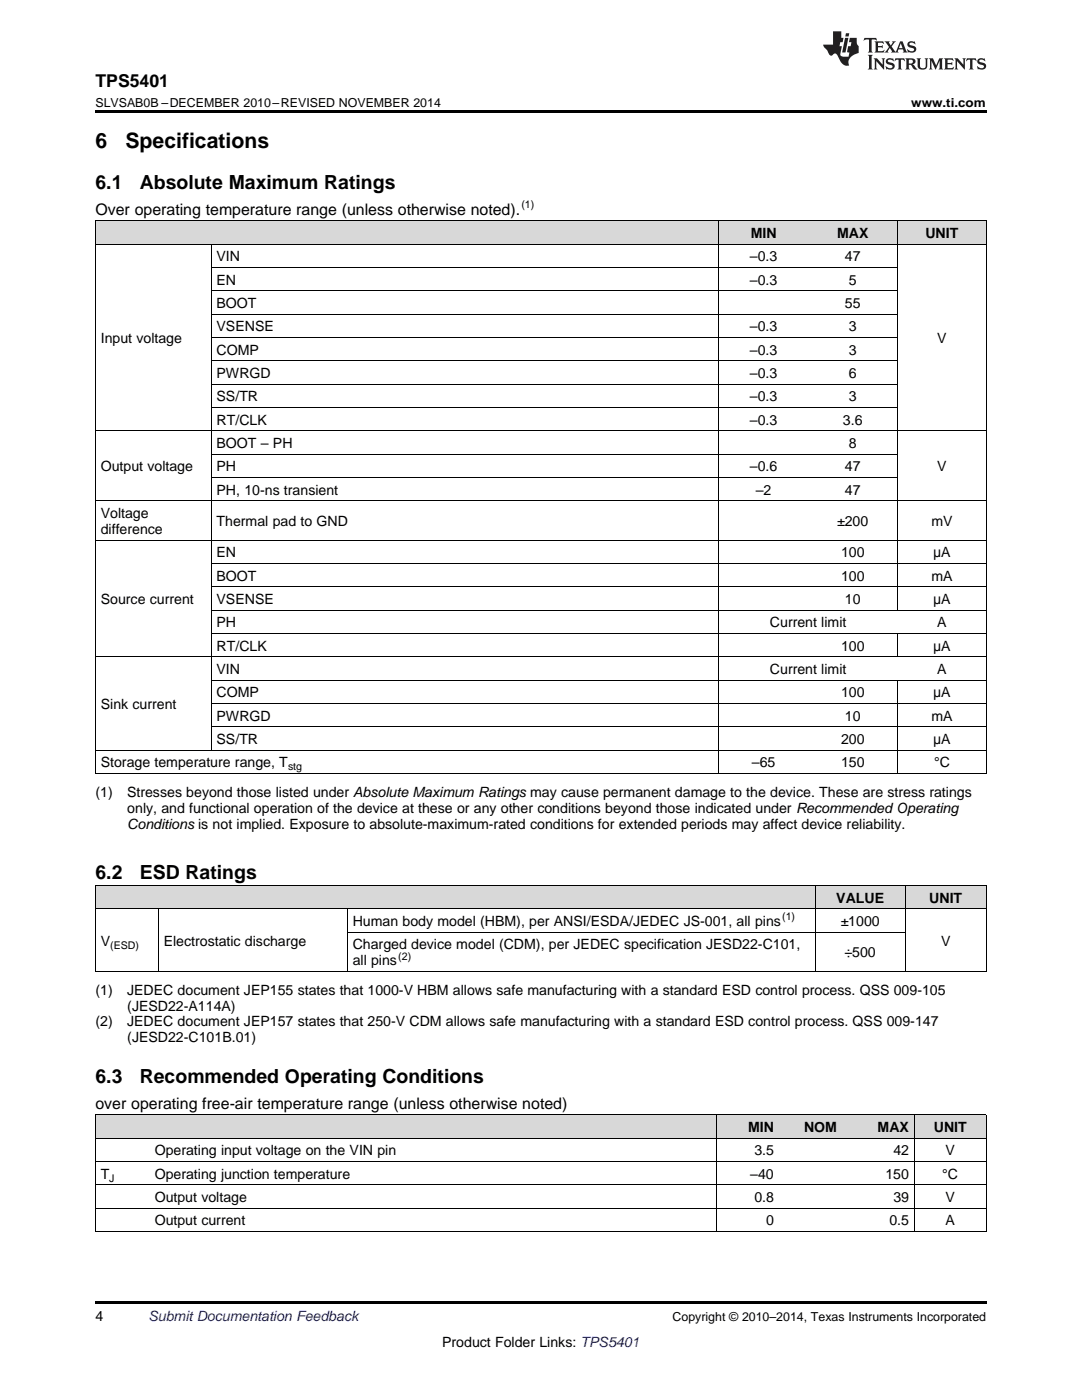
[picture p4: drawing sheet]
<svg xmlns="http://www.w3.org/2000/svg" width="216mm" height="279mm" viewBox="0 0 216 279" stroke-linecap="round" stroke-linejoin="round" font-family="sans-serif">
<defs><g id="words">
<g font-size="4.2">
<text x="19" y="29.6">6</text>
<text x="25" y="29.6">Specifications</text>
</g>
<g font-size="3.9">
<text x="19" y="37.7">6.1</text>
<text x="27.9" y="37.7">Absolute Maximum Ratings</text>
<text x="19" y="175.5">6.2</text>
<text x="27.9" y="175.5">ESD Ratings</text>
<text x="19" y="216.1">6.3</text>
<text x="27.9" y="216.1">Recommended Operating Conditions</text>
</g>
<text font-size="3.5" x="19" y="17.3">TPS5401</text>
<g font-size="3.2">
<text x="19" y="42.9">Over operating temperature range (unless otherwise noted).</text>
<text x="19" y="221.3">over operating free-air temperature range (unless otherwise noted)</text>
</g>
<g font-size="2.8">
<text x="149.8" y="47.5">MIN</text>
<text x="167" y="47.5">MAX</text>
<text x="184.6" y="47.5">UNIT</text>
<text x="43.2" y="52.2">VIN</text>
<text x="149.6" y="52.2">–0.3</text>
<text x="168.6" y="52.2">47</text>
<text x="43.2" y="56.8">EN</text>
<text x="149.6" y="56.8">–0.3</text>
<text x="169.4" y="56.8">5</text>
<text x="43.2" y="61.5">BOOT</text>
<text x="168.6" y="61.5">55</text>
<text x="20.1" y="68.5">Input voltage</text>
<text x="43.2" y="66.1">VSENSE</text>
<text x="43.2" y="70.8">COMP</text>
<text x="149.6" y="66.1">–0.3</text>
<text x="149.6" y="70.8">–0.3</text>
<text x="169.4" y="66.1">3</text>
<text x="169.4" y="70.8">3</text>
<text x="187" y="68.5">V</text>
<text x="43.2" y="75.5">PWRGD</text>
<text x="149.6" y="75.5">–0.3</text>
<text x="169.4" y="75.5">6</text>
<text x="43.2" y="80.1">SS/TR</text>
<text x="149.6" y="80.1">–0.3</text>
<text x="169.4" y="80.1">3</text>
<text x="43.2" y="84.8">RT/CLK</text>
<text x="43.2" y="89.4">BOOT – PH</text>
<text x="149.6" y="84.8">–0.3</text>
<text x="168.2" y="84.8">3.6</text>
<text x="169.4" y="89.4">8</text>
<text x="20.1" y="94.1">Output voltage</text>
<text x="43.2" y="94.1">PH</text>
<text x="149.6" y="94.1">–0.6</text>
<text x="168.6" y="94.1">47</text>
<text x="187" y="94.1">V</text>
<text x="43.2" y="98.7">PH, 10-ns transient</text>
<text x="150.8" y="98.7">–2</text>
<text x="168.6" y="98.7">47</text>
<text x="20.1" y="103.4">Voltage</text>
<text x="20.1" y="106.6">difference</text>
<text x="43.2" y="105">Thermal pad to GND</text>
<text x="167" y="105">±200</text>
<text x="185.8" y="105">mV</text>
<text x="43.2" y="111.2">EN</text>
<text x="167.8" y="111.2">100</text>
<text x="186.2" y="111.2">μA</text>
<text x="43.2" y="115.9">BOOT</text>
<text x="167.8" y="115.9">100</text>
<text x="185.8" y="115.9">mA</text>
<text x="20.1" y="120.5">Source current</text>
<text x="43.2" y="120.5">VSENSE</text>
<text x="43.2" y="125.2">PH</text>
<text x="153.6" y="125.2">Current limit</text>
<text x="168.6" y="120.5">10</text>
<text x="186.2" y="120.5">μA</text>
<text x="187" y="125.2">A</text>
<text x="43.2" y="129.9">RT/CLK</text>
<text x="167.8" y="129.9">100</text>
<text x="186.2" y="129.9">μA</text>
<text x="43.2" y="134.5">VIN</text>
<text x="153.6" y="134.5">Current limit</text>
<text x="187" y="134.5">A</text>
<text x="20.1" y="141.5">Sink current</text>
<text x="43.2" y="139.2">COMP</text>
<text x="43.2" y="143.8">PWRGD</text>
<text x="167.8" y="139.2">100</text>
<text x="168.6" y="143.8">10</text>
<text x="185.8" y="143.8">mA</text>
<text x="186.2" y="139.2">μA</text>
<text x="43.2" y="148.5">SS/TR</text>
<text x="167.8" y="148.5">200</text>
<text x="186.2" y="148.5">μA</text>
<text x="20.1" y="153.1">Storage temperature range, T</text>
<text x="150" y="153.1">–65</text>
<text x="167.8" y="153.1">150</text>
<text x="186.4" y="153.1">°C</text>
<text x="19" y="159">(1)</text>
<text x="25.4" y="159">Stresses beyond those listed under Absolute Maximum Ratings may cause permanent damage to the device. These are stress ratings</text>
<text x="25.4" y="162.2">only, and functional operation of the device at these or any other conditions beyond those indicated under Recommended Operating</text>
<text x="25.4" y="165.3">Conditions is not implied. Exposure to absolute-maximum-rated conditions for extended periods may affect device reliability.</text>
<text x="70.4" y="184.8">Human body model (HBM), per ANSI/ESDA/JEDEC JS-001, all pins</text>
<text x="166.9" y="180.2">VALUE</text>
<text x="167.7" y="184.8">±1000</text>
<text x="185.4" y="180.2">UNIT</text>
<text x="20.1" y="188.7">V</text>
<text x="32.7" y="188.7">Electrostatic discharge</text>
<text x="70.4" y="189.5">Charged device model (CDM), per JEDEC specification JESD22-C101,</text>
<text x="168.5" y="191.1">÷500</text>
<text x="187.8" y="188.7">V</text>
<text x="70.4" y="192.7">all pins</text>
<text x="19" y="198.5">(1)</text>
<text x="25.4" y="198.5">JEDEC document JEP155 states that 1000-V HBM allows safe manufacturing with a standard ESD control process. QSS 009-105</text>
<text x="25.4" y="201.7">(JESD22-A114A)</text>
<text x="19" y="204.9">(2)</text>
<text x="25.4" y="204.9">JEDEC document JEP157 states that 250-V CDM allows safe manufacturing with a standard ESD control process. QSS 009-147</text>
<text x="25.4" y="208">(JESD22-C101B.01)</text>
<text x="149.3" y="225.9">MIN</text>
<text x="160.4" y="225.9">NOM</text>
<text x="175.1" y="225.9">MAX</text>
<text x="186.3" y="225.9">UNIT</text>
<text x="30.9" y="230.6">Operating input voltage on the VIN pin</text>
<text x="150.5" y="230.6">3.5</text>
<text x="178.3" y="230.6">42</text>
<text x="188.7" y="230.6">V</text>
<text x="20.1" y="235.2">T</text>
<text x="30.9" y="235.2">Operating junction temperature</text>
<text x="30.9" y="239.9">Output voltage</text>
<text x="149.7" y="235.2">–40</text>
<text x="150.5" y="239.9">0.8</text>
<text x="176.7" y="235.2">150</text>
<text x="178.3" y="239.9">39</text>
<text x="188" y="235.2">°C</text>
<text x="188.7" y="239.9">V</text>
<text x="30.9" y="244.5">Output current</text>
<text x="152.9" y="244.5">0</text>
<text x="177.5" y="244.5">0.5</text>
<text x="188.7" y="244.5">A</text>
<text x="19" y="263.6">4</text>
<text x="88.2" y="268.9">Product Folder Links: TPS5401</text>
</g>
<text font-size="2.8" fill="#0000c8" x="29.6" y="263.6">Submit Documentation Feedback</text>
<g font-size="2.5">
<text x="19" y="21.4">SLVSAB0B –DECEMBER 2010–REVISED NOVEMBER 2014</text>
<text x="181.8" y="21.4">www.ti.com</text>
<text x="134.2" y="263.6">Copyright © 2010–2014, Texas Instruments Incorporated</text>
</g>
<g font-size="2.1">
<text x="104" y="41.6">(1)</text>
<text x="57.5" y="153.7">stg</text>
<text x="156.1" y="183.7">(1)</text>
<text x="22" y="189.3">(ESD)</text>
<text x="79.5" y="191.5">(2)</text>
<text x="21.8" y="235.8">J</text>
</g>
</g></defs>
<g fill="#d8d8d8">
<path d="M19 222.5h10.8v4.7h-10.8z"/>
<path d="M29.8 222.5h113.1v4.7h-113.1z"/>
<path d="M142.9 222.5h12.6v4.7h-12.6z"/>
<path d="M155.5 222.5h12.6v4.7h-12.6z"/>
<path d="M168.1 222.5h14.4v4.7h-14.4z"/>
<path d="M182.5 222.5h14.3v4.7h-14.3z"/>
<path d="M19 176.8h12.6v4.6h-12.6z"/>
<path d="M31.6 176.8h37.7v4.6h-37.7z"/>
<path d="M69.3 176.8h93.4v4.6h-93.4z"/>
<path d="M162.7 176.8h18v4.6h-18z"/>
<path d="M180.7 176.8h16.1v4.6h-16.1z"/>
<path d="M19 44.1h23.2v4.7h-23.2z"/>
<path d="M42.2 44.1h101.3v4.7h-101.3z"/>
<path d="M143.5 44.1h17.8v4.7h-17.8z"/>
<path d="M161.3 44.1h17.8v4.7h-17.8z"/>
<path d="M179.1 44.1h17.7v4.7h-17.7z"/>
</g>
<path d="M19 22h177.8v.5h-177.8zM19 245.8h.2zM142.8 245.8h.1zM182.4 245.8h.1zM196.7 245.8h.1zM19 259.7h177.8v.5h-177.8z" fill="#000"/>
<g fill="none" stroke="#000" stroke-width=".2">
<path d="M19 48.7h177.8M19 44.1h177.8M19.1 44.1v110.3M42.1 48.8v101M42.2 58h136.9M42.2 53.4h136.9M143.5 44.1v110.3M179 44.1v77.7M196.8 44.1v110.3M42.2 76.7h136.9M42.2 72h136.9M42.2 67.4h136.9"/>
<path d="M42.2 62.7h136.9M19 100h177.8M19 86h177.8M42.2 95.3h136.9M42.2 90.6h136.9M42.2 81.3h136.9M19 107.8h177.8M42.2 117.1h154.6M42.2 112.4h154.6M19 131.1h177.8M42.2 135.7h154.6M42.2 126.4h154.6"/>
<path d="M42.2 121.8h154.6M179 126.5v4.6M179 135.8v18.6M19 154.4h177.8M19 149.7h177.8M42.2 145h154.6M42.2 140.4h154.6M19 176.7h177.8M19.1 176.8v17.1M162.6 176.8v17.1M180.6 176.8v17.1M196.8 176.8v17.1"/>
<path d="M19 193.9h177.8M19 181.4h177.8M31.6 181.4v12.5M69.3 181.4v12.5M69.3 186h111.4M19 236.4h177.8M19 231.8h177.8M19 227.1h177.8M19 222.5h177.8M19.1 222.5v23.3M142.9 222.5v23.3M182.4 222.5v23.3"/>
<path d="M196.8 222.5v23.3M19 245.8h177.8M19 241.1h177.8"/>
</g>
<g fill="#231f20">
<path d="M172.5 7.6l-.1 .5 .4-.2h.6v.1v2.1l-.2 .4h.9l-.2-.4v-2.1l.1-.1h.5l.5 .2-.2-.5zM174.5 8.3l.2 .3v1.5l-.2 .4h1.8l.2-.6a1.04 1.04 0 0 1-1.3 .2v-.7h.6l.3 .2v-.6l-.3 .2h-.6v-.6l.8-.1 .4 .3-.2-.5zM176.5 8.3l.9 1.1-.9 1.1h.8l-.2-.2 .4-.7 .5 .7-.2 .2h1.5l-.2-.2 .2-.4h.9l.1 .4-.2 .2h1l-.3-.3-.7-1.9h-.5l-.9 2-.8-1 .9-1h-.8l.1 .3-.4 .5-.3-.6 .1-.2zM179.7 8.6l.4 1h-.7zM181.3 8.4a.63 .63 0 0 0-.2 .7 .63 .63 0 0 0 .6 .4l.6 .2 .1 .2a.75 .75 0 0 1-.7 .4 .75 .75 0 0 1-.6-.5l.1 .7 .1-.1a1.11 1.11 0 0 0 1.5-.6 1.13 1.13 0 0 0-1.2-.8l-.1-.4a1.04 1.04 0 0 1 1.2 .2l-.2-.5-.2 .1-.4-.2zM173.2 10.9l.2 .4v2.2l-.2 .4h1l-.3-.4v-2.2l.3-.4zM174.3 11.6l.3 .4v1.5l-.3 .4h.8l-.2-.4v-1.3l1.5 1.7v-1.9l.2-.4h-.7l.2 .4v.9l-1.1-1.3zM177 11.8a.62 .62 0 0 0-.2 .7 .62 .62 0 0 0 .6 .4l.6 .1 .1 .3a.76 .76 0 0 1-.7 .3 .76 .76 0 0 1-.7-.4l.2 .7 .1-.1a1.11 1.11 0 0 0 1.5-.6 1.13 1.13 0 0 0-1.2-.8l-.1-.4a1.04 1.04 0 0 1 1.2 .2l-.2-.6-.2 .1-.5-.1zM178.7 11.6l-.2 .6a.61 .61 0 0 1 .8-.3v1.6l-.2 .4h.9l-.2-.4v-1.6a.63 .63 0 0 1 .7 .3l-.1-.6zM180.6 11.6l.3 .4v1.5l-.3 .4h1l-.2-.2-.1-.8 .6 .2a.76 .76 0 0 0 1.2 .7l-1-1a.58 .58 0 0 0 .6-.5 .58 .58 0 0 0-.5-.6zM181.4 11.9h.1a.45 .45 0 0 1 .5 .1 .45 .45 0 0 1 .1 .5l-.8 .2zM182.9 11.6l.2 .2a2.17 2.17 0 0 0 .3 1.9 .99 .99 0 0 0 1.6-.6v-1.1l.2-.4h-.7l.2 .2a1.92 1.92 0 0 1-.2 1.8 .6 .6 0 0 1-.9-.5v-1.1l.2-.4zM185.4 11.6l.2 .4v1.5l-.2 .4h.7l-.2-.4v-1.4l.8 1.8 .8-1.8v1.4l-.2 .4h.9l-.2-.4v-1.5l.2-.4h-.8l-.6 1.5-.6-1.5zM188.4 11.6l.2 .4v1.5l-.2 .4h1.8l.1-.6a1.04 1.04 0 0 1-1.2 .1v-.6h.5l.4 .2v-.6l-.4 .2h-.5v-.7h.8l.3 .3-.1-.6zM190.5 11.6l.2 .4v1.5l-.2 .4h.7l-.2-.4v-1.3l1.5 1.7v-1.9l.2-.4h-.7l.2 .4v.9l-1.1-1.3zM192.9 11.6l-.1 .6a.61 .61 0 0 1 .7-.3l.1 1.6-.3 .4h1l-.3-.4 .1-1.6a.63 .63 0 0 1 .7 .3l-.1-.6zM195.2 11.8a.62 .62 0 0 0-.2 .7 .62 .62 0 0 0 .6 .4l.6 .1 .1 .3a.76 .76 0 0 1-.7 .3 .76 .76 0 0 1-.6-.4l.1 .7 .1-.1a1.11 1.11 0 0 0 1.6-.6 1.13 1.13 0 0 0-1.3-.8l-.1-.4a1.04 1.04 0 0 1 1.2 .2l-.1-.6-.2 .1-.5-.1z"/>
<path d="M166.2 6.3v2.6h-1.9v.4l.8 .9a.91 .91 0 0 0 1 .8 .56 .56 0 0 1 .5-.3 .56 .56 0 0 1 .5 .3l.4 .8a1.53 1.53 0 0 0 1.9 1.2 1.54 1.54 0 0 1 1-2.1l.9-.3v-1.4a1.52 1.52 0 0 1-.4-1.6h-1.3l-.2 .8h.5l-.2 .8h-.5l-.1 1v.2l.4 .1-.2 .8a1.93 1.93 0 0 1-1.6-.3l.3-1.8h-.5l.2-.8h.4l.2-.8h-.4v-1.3zM168.6 7.6l-.6 2.9h.7l.6-2.9zM168.8 6.6l-.1 .7h.6l.2-.7z"/>
</g>
<use href="#words"/>
</svg>
